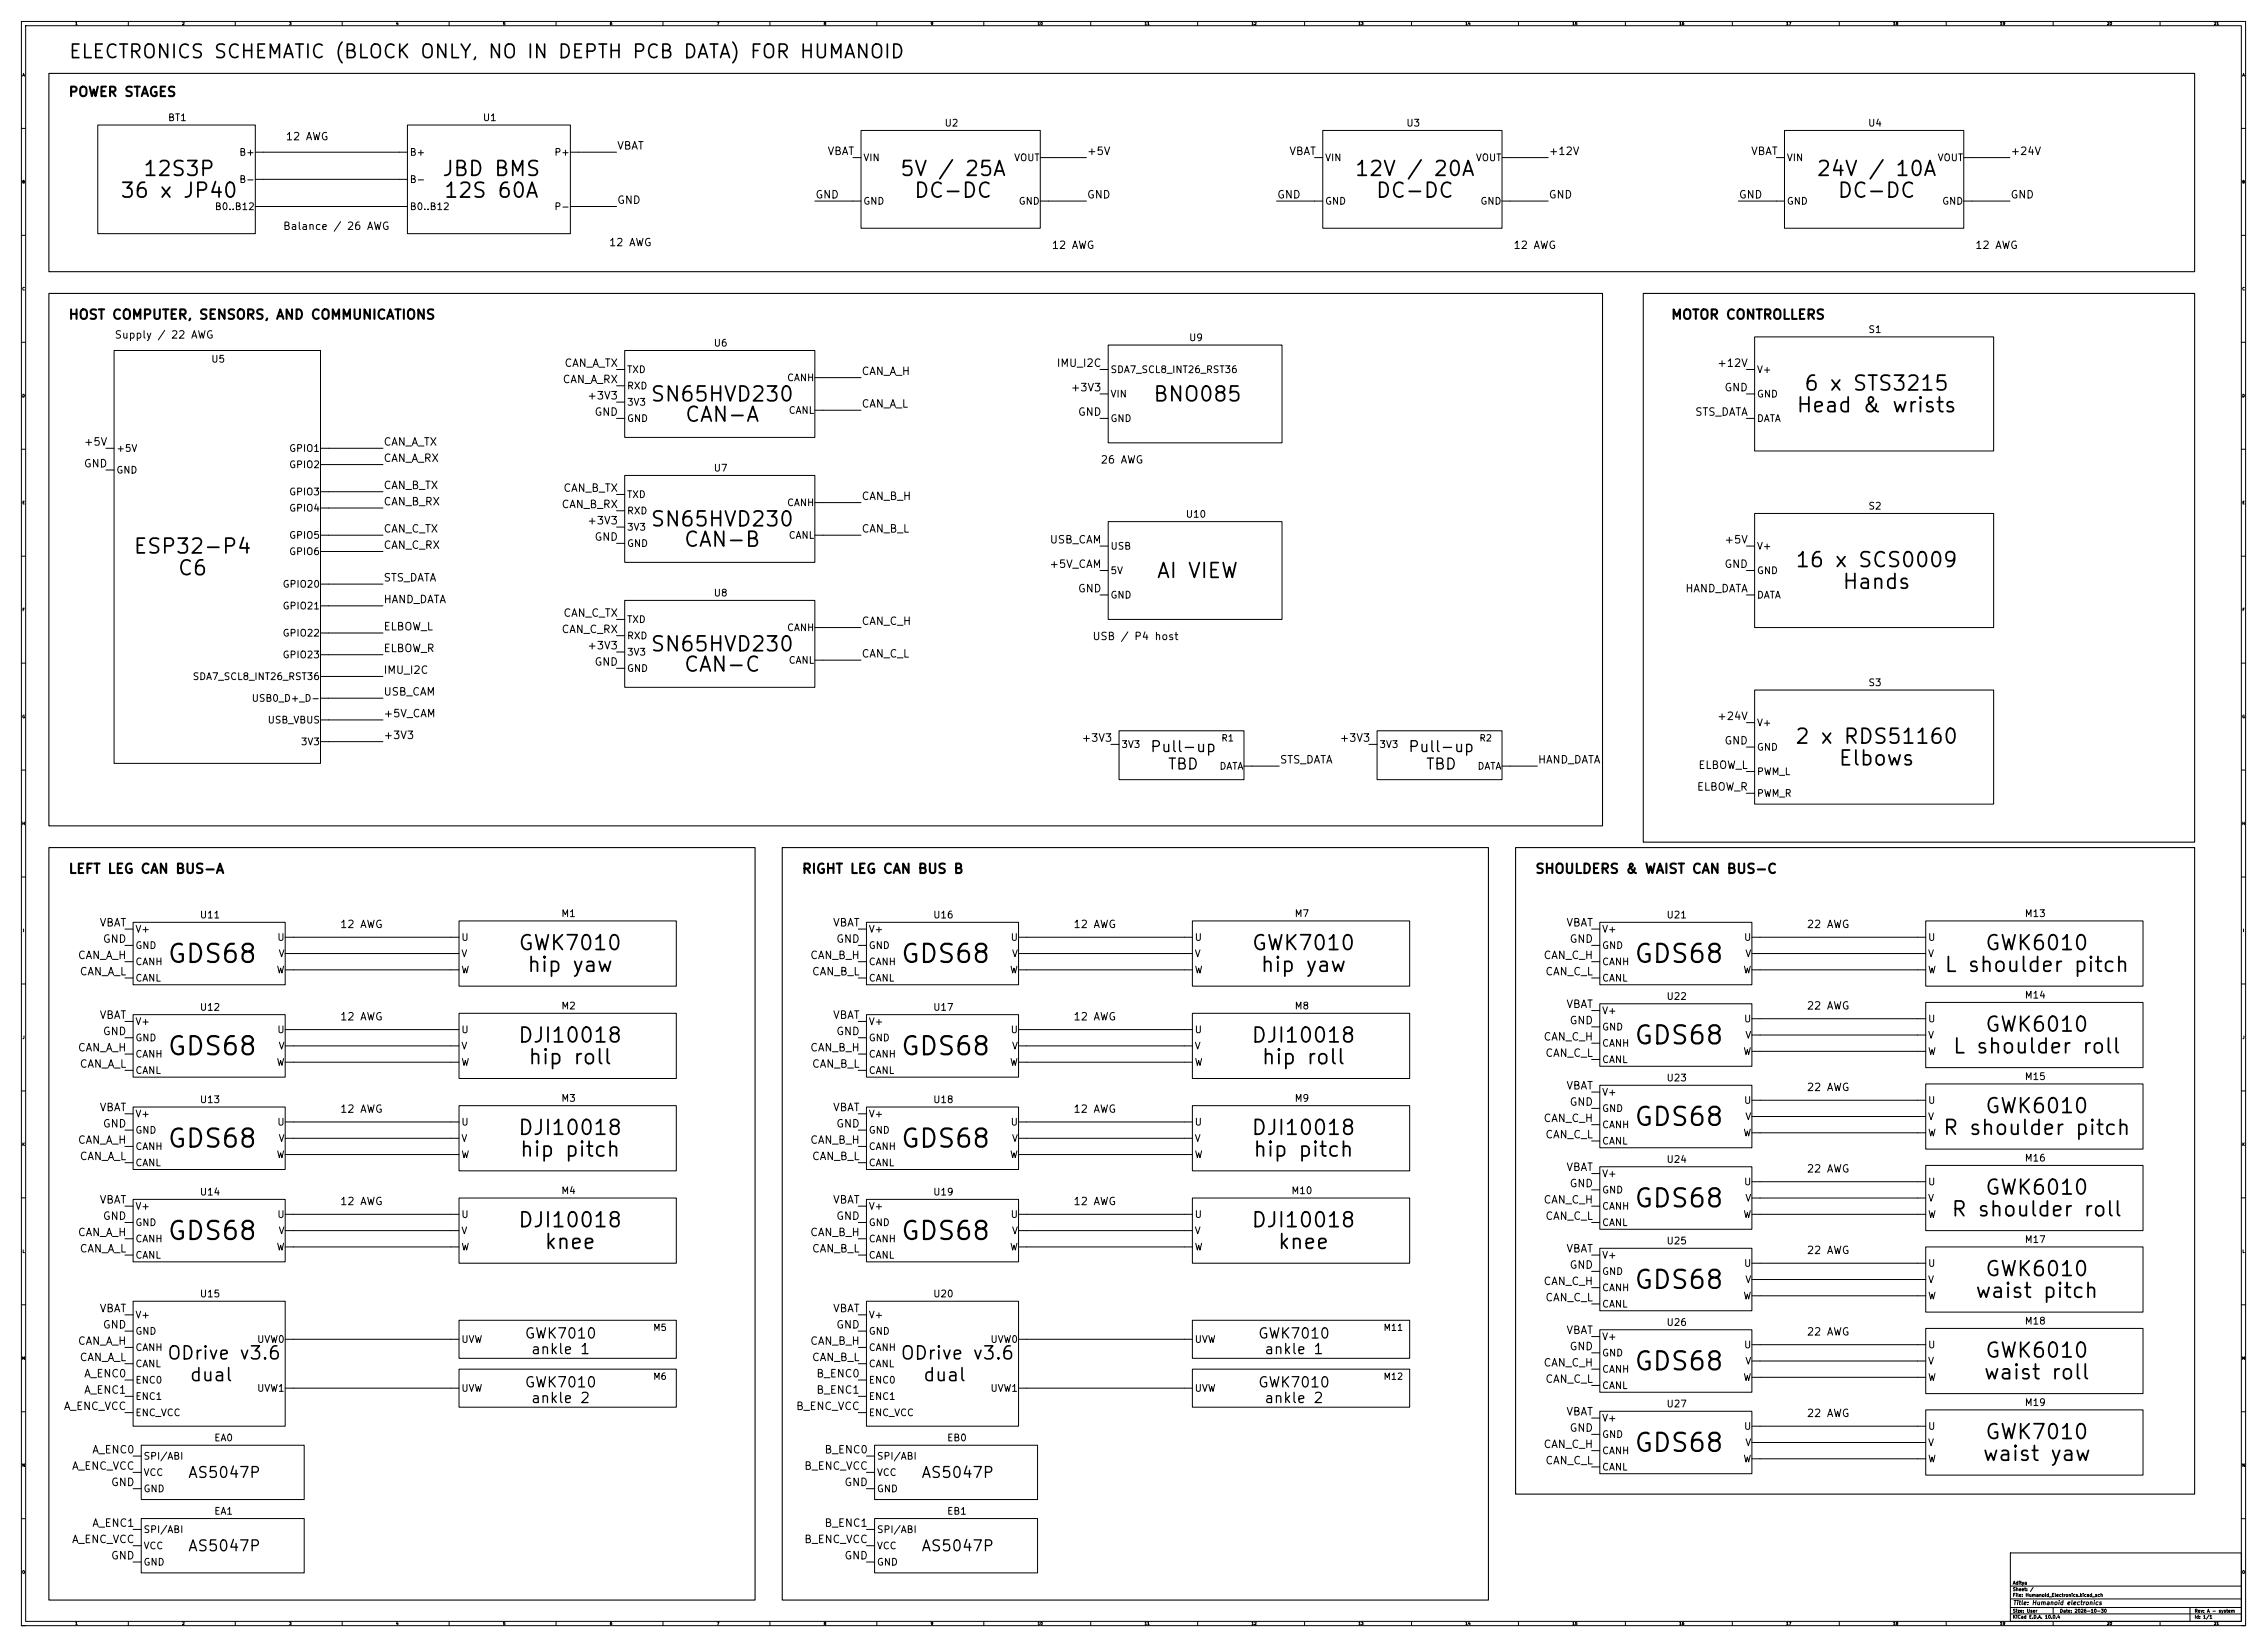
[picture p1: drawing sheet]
<svg xmlns="http://www.w3.org/2000/svg" width="1060mm" height="770mm" viewBox="0 0 1060 770" stroke-linecap="round" stroke-linejoin="round" font-family="sans-serif">
<defs><g id="words">
<g font-size="8.5">
<text x="78" y="452">GDS68</text>
<text x="421" y="452">GDS68</text>
<text x="764" y="452">GDS68</text>
<text x="764" y="490">GDS68</text>
<text x="78" y="495">GDS68</text>
<text x="421" y="495">GDS68</text>
<text x="764" y="528">GDS68</text>
<text x="78" y="539">GDS68</text>
<text x="421" y="539">GDS68</text>
<text x="764" y="567">GDS68</text>
<text x="78" y="582">GDS68</text>
<text x="421" y="582">GDS68</text>
<text x="764" y="605">GDS68</text>
<text x="764" y="643">GDS68</text>
<text x="764" y="681">GDS68</text>
</g>
<g font-size="6.9">
<text x="66" y="84">12S3P</text>
<text x="206" y="84">JBD BMS</text>
<text x="420" y="84">5V / 25A</text>
<text x="633" y="84">12V / 20A</text>
<text x="849" y="84">24V / 10A</text>
<text x="56" y="94">36 x JP40</text>
<text x="207" y="94">12S 60A</text>
<text x="427" y="94">DC-DC</text>
<text x="643" y="94">DC-DC</text>
<text x="859" y="94">DC-DC</text>
<text x="843" y="184">6 x STS3215</text>
<text x="304" y="189">SN65HVD230</text>
<text x="539" y="189">BNO085</text>
<text x="840" y="195">Head &amp; wrists</text>
<text x="320" y="199">CAN-A</text>
<text x="304" y="248">SN65HVD230</text>
<text x="319" y="257">CAN-B</text>
<text x="62" y="261">ESP32-P4</text>
<text x="839" y="267">16 x SCS0009</text>
<text x="83" y="271">C6</text>
<text x="540" y="272">AI VIEW</text>
<text x="861" y="277">Hands</text>
<text x="304" y="306">SN65HVD230</text>
<text x="319" y="316">CAN-C</text>
<text x="839" y="349">2 x RDS51160</text>
<text x="859" y="360">Elbows</text>
<text x="242" y="446">GWK7010</text>
<text x="585" y="446">GWK7010</text>
<text x="928" y="446">GWK6010</text>
<text x="246" y="456">hip yaw</text>
<text x="589" y="456">hip yaw</text>
<text x="909" y="456">L shoulder pitch</text>
<text x="928" y="484">GWK6010</text>
<text x="242" y="489">DJI10018</text>
<text x="585" y="489">DJI10018</text>
<text x="913" y="494">L shoulder roll</text>
<text x="247" y="499">hip roll</text>
<text x="589" y="499">hip roll</text>
<text x="928" y="522">GWK6010</text>
<text x="242" y="532">DJI10018</text>
<text x="585" y="532">DJI10018</text>
<text x="908" y="532">R shoulder pitch</text>
<text x="243" y="543">hip pitch</text>
<text x="585" y="543">hip pitch</text>
<text x="928" y="560">GWK6010</text>
<text x="242" y="576">DJI10018</text>
<text x="585" y="576">DJI10018</text>
<text x="912" y="570">R shoulder roll</text>
<text x="254" y="586">knee</text>
<text x="597" y="586">knee</text>
<text x="928" y="598">GWK6010</text>
<text x="923" y="609">waist pitch</text>
<text x="928" y="636">GWK6010</text>
<text x="927" y="647">waist roll</text>
<text x="928" y="675">GWK7010</text>
<text x="927" y="685">waist yaw</text>
</g>
<text font-size="6.3" x="32" y="29">ELECTRONICS SCHEMATIC (BLOCK ONLY, NO IN DEPTH PCB DATA) FOR HUMANOID</text>
<g font-size="6.1">
<text x="78" y="637">ODrive v3.6</text>
<text x="421" y="637">ODrive v3.6</text>
<text x="88" y="647">dual</text>
<text x="431" y="647">dual</text>
</g>
<g font-size="5.1">
<text x="537" y="353">Pull-up</text>
<text x="658" y="353">Pull-up</text>
<text x="546" y="361">TBD</text>
<text x="666" y="361">TBD</text>
<text x="88" y="692">AS5047P</text>
<text x="430" y="692">AS5047P</text>
<text x="88" y="727">AS5047P</text>
<text x="430" y="727">AS5047P</text>
</g>
<g font-size="4.8">
<text x="245" y="627">GWK7010</text>
<text x="588" y="627">GWK7010</text>
<text x="248" y="634">ankle 1</text>
<text x="591" y="634">ankle 1</text>
<text x="245" y="650">GWK7010</text>
<text x="588" y="650">GWK7010</text>
<text x="248" y="657">ankle 2</text>
<text x="591" y="657">ankle 2</text>
</g>
<g font-size="4.4">
<text x="32" y="46">POWER STAGES</text>
<text x="32" y="150">HOST COMPUTER, SENSORS, AND COMMUNICATIONS</text>
<text x="781" y="150">MOTOR CONTROLLERS</text>
<text x="32" y="410">LEFT LEG CAN BUS-A</text>
<text x="375" y="410">RIGHT LEG CAN BUS B</text>
<text x="718" y="410">SHOULDERS &amp; WAIST CAN BUS-C</text>
</g>
<g font-size="3.6">
<text x="288" y="71">VBAT</text>
<text x="387" y="73">VBAT</text>
<text x="508" y="73">+5V</text>
<text x="603" y="73">VBAT</text>
<text x="724" y="73">+12V</text>
<text x="818" y="73">VBAT</text>
<text x="940" y="73">+24V</text>
<text x="381" y="94">GND</text>
<text x="508" y="94">GND</text>
<text x="597" y="94">GND</text>
<text x="724" y="94">GND</text>
<text x="813" y="94">GND</text>
<text x="940" y="94">GND</text>
<text x="288" y="96">GND</text>
<text x="264" y="172">CAN_A_TX</text>
<text x="494" y="172">IMU_I2C</text>
<text x="803" y="172">+12V</text>
<text x="403" y="176">CAN_A_H</text>
<text x="263" y="180">CAN_A_RX</text>
<text x="500" y="184">+3V3</text>
<text x="806" y="184">GND</text>
<text x="274" y="188">+3V3</text>
<text x="403" y="191">CAN_A_L</text>
<text x="278" y="195">GND</text>
<text x="504" y="195">GND</text>
<text x="792" y="195">STS_DATA</text>
<text x="39" y="209">+5V</text>
<text x="179" y="209">CAN_A_TX</text>
<text x="39" y="219">GND</text>
<text x="179" y="217">CAN_A_RX</text>
<text x="179" y="230">CAN_B_TX</text>
<text x="263" y="231">CAN_B_TX</text>
<text x="179" y="237">CAN_B_RX</text>
<text x="262" y="238">CAN_B_RX</text>
<text x="403" y="235">CAN_B_H</text>
<text x="179" y="250">CAN_C_TX</text>
<text x="274" y="246">+3V3</text>
<text x="403" y="250">CAN_B_L</text>
<text x="179" y="257">CAN_C_RX</text>
<text x="278" y="254">GND</text>
<text x="491" y="255">USB_CAM</text>
<text x="806" y="255">+5V</text>
<text x="490" y="266">+5V_CAM</text>
<text x="806" y="266">GND</text>
<text x="179" y="273">STS_DATA</text>
<text x="504" y="278">GND</text>
<text x="788" y="278">HAND_DATA</text>
<text x="179" y="283">HAND_DATA</text>
<text x="263" y="289">CAN_C_TX</text>
<text x="403" y="293">CAN_C_H</text>
<text x="179" y="296">ELBOW_L</text>
<text x="262" y="297">CAN_C_RX</text>
<text x="179" y="306">ELBOW_R</text>
<text x="274" y="304">+3V3</text>
<text x="403" y="308">CAN_C_L</text>
<text x="179" y="316">IMU_I2C</text>
<text x="278" y="312">GND</text>
<text x="179" y="326">USB_CAM</text>
<text x="179" y="336">+5V_CAM</text>
<text x="803" y="338">+24V</text>
<text x="179" y="346">+3V3</text>
<text x="505" y="348">+3V3</text>
<text x="626" y="348">+3V3</text>
<text x="806" y="349">GND</text>
<text x="598" y="358">STS_DATA</text>
<text x="719" y="358">HAND_DATA</text>
<text x="794" y="360">ELBOW_L</text>
<text x="793" y="371">ELBOW_R</text>
<text x="46" y="434">VBAT</text>
<text x="389" y="434">VBAT</text>
<text x="732" y="434">VBAT</text>
<text x="48" y="442">GND</text>
<text x="391" y="442">GND</text>
<text x="734" y="442">GND</text>
<text x="36" y="449">CAN_A_H</text>
<text x="379" y="449">CAN_B_H</text>
<text x="721" y="449">CAN_C_H</text>
<text x="37" y="457">CAN_A_L</text>
<text x="379" y="457">CAN_B_L</text>
<text x="722" y="457">CAN_C_L</text>
<text x="732" y="472">VBAT</text>
<text x="46" y="477">VBAT</text>
<text x="389" y="477">VBAT</text>
<text x="734" y="480">GND</text>
<text x="48" y="485">GND</text>
<text x="391" y="485">GND</text>
<text x="721" y="487">CAN_C_H</text>
<text x="36" y="492">CAN_A_H</text>
<text x="379" y="492">CAN_B_H</text>
<text x="722" y="495">CAN_C_L</text>
<text x="37" y="500">CAN_A_L</text>
<text x="379" y="500">CAN_B_L</text>
<text x="732" y="510">VBAT</text>
<text x="46" y="520">VBAT</text>
<text x="389" y="520">VBAT</text>
<text x="734" y="518">GND</text>
<text x="721" y="525">CAN_C_H</text>
<text x="48" y="528">GND</text>
<text x="391" y="528">GND</text>
<text x="722" y="533">CAN_C_L</text>
<text x="36" y="536">CAN_A_H</text>
<text x="379" y="536">CAN_B_H</text>
<text x="37" y="543">CAN_A_L</text>
<text x="379" y="543">CAN_B_L</text>
<text x="732" y="548">VBAT</text>
<text x="734" y="556">GND</text>
<text x="46" y="564">VBAT</text>
<text x="389" y="564">VBAT</text>
<text x="721" y="564">CAN_C_H</text>
<text x="48" y="571">GND</text>
<text x="391" y="571">GND</text>
<text x="722" y="571">CAN_C_L</text>
<text x="36" y="579">CAN_A_H</text>
<text x="379" y="579">CAN_B_H</text>
<text x="37" y="586">CAN_A_L</text>
<text x="379" y="586">CAN_B_L</text>
<text x="732" y="586">VBAT</text>
<text x="734" y="594">GND</text>
<text x="721" y="602">CAN_C_H</text>
<text x="722" y="609">CAN_C_L</text>
<text x="46" y="614">VBAT</text>
<text x="389" y="614">VBAT</text>
<text x="48" y="622">GND</text>
<text x="391" y="622">GND</text>
<text x="36" y="630">CAN_A_H</text>
<text x="379" y="630">CAN_B_H</text>
<text x="732" y="625">VBAT</text>
<text x="734" y="632">GND</text>
<text x="37" y="637">CAN_A_L</text>
<text x="379" y="637">CAN_B_L</text>
<text x="721" y="640">CAN_C_H</text>
<text x="39" y="645">A_ENC0</text>
<text x="381" y="645">B_ENC0</text>
<text x="722" y="647">CAN_C_L</text>
<text x="39" y="652">A_ENC1</text>
<text x="381" y="652">B_ENC1</text>
<text x="30" y="660">A_ENC_VCC</text>
<text x="372" y="660">B_ENC_VCC</text>
<text x="732" y="663">VBAT</text>
<text x="734" y="670">GND</text>
<text x="721" y="678">CAN_C_H</text>
<text x="43" y="680">A_ENC0</text>
<text x="385" y="680">B_ENC0</text>
<text x="33" y="688">A_ENC_VCC</text>
<text x="376" y="688">B_ENC_VCC</text>
<text x="722" y="685">CAN_C_L</text>
<text x="52" y="696">GND</text>
<text x="395" y="696">GND</text>
<text x="43" y="715">A_ENC1</text>
<text x="385" y="715">B_ENC1</text>
<text x="33" y="722">A_ENC_VCC</text>
<text x="376" y="722">B_ENC_VCC</text>
<text x="52" y="730">GND</text>
<text x="395" y="730">GND</text>
</g>
<g font-size="3.5">
<text x="133" y="66">12 AWG</text>
<text x="132" y="108">Balance / 26 AWG</text>
<text x="284" y="116">12 AWG</text>
<text x="491" y="117">12 AWG</text>
<text x="707" y="117">12 AWG</text>
<text x="923" y="117">12 AWG</text>
<text x="53" y="159">Supply / 22 AWG</text>
<text x="514" y="218">26 AWG</text>
<text x="511" y="300">USB / P4 host</text>
<text x="159" y="435">12 AWG</text>
<text x="502" y="435">12 AWG</text>
<text x="845" y="435">22 AWG</text>
<text x="845" y="473">22 AWG</text>
<text x="159" y="478">12 AWG</text>
<text x="502" y="478">12 AWG</text>
<text x="845" y="511">22 AWG</text>
<text x="159" y="521">12 AWG</text>
<text x="502" y="521">12 AWG</text>
<text x="845" y="549">22 AWG</text>
<text x="159" y="564">12 AWG</text>
<text x="502" y="564">12 AWG</text>
<text x="845" y="587">22 AWG</text>
<text x="845" y="625">22 AWG</text>
<text x="845" y="663">22 AWG</text>
</g>
<g font-size="3.2">
<text x="78" y="57">BT1</text>
<text x="225" y="57">U1</text>
<text x="441" y="60">U2</text>
<text x="657" y="60">U3</text>
<text x="873" y="60">U4</text>
<text x="112" y="74">B+</text>
<text x="191" y="74">B+</text>
<text x="259" y="74">P+</text>
<text x="403" y="76">VIN</text>
<text x="474" y="76">VOUT</text>
<text x="619" y="76">VIN</text>
<text x="690" y="76">VOUT</text>
<text x="835" y="76">VIN</text>
<text x="906" y="76">VOUT</text>
<text x="112" y="86">B-</text>
<text x="191" y="86">B-</text>
<text x="100" y="99">B0..B12</text>
<text x="191" y="99">B0..B12</text>
<text x="259" y="99">P-</text>
<text x="403" y="96">GND</text>
<text x="476" y="96">GND</text>
<text x="619" y="96">GND</text>
<text x="692" y="96">GND</text>
<text x="835" y="96">GND</text>
<text x="908" y="96">GND</text>
<text x="556" y="160">U9</text>
<text x="873" y="156">S1</text>
<text x="333" y="163">U6</text>
<text x="98" y="170">U5</text>
<text x="293" y="175">TXD</text>
<text x="368" y="179">CANH</text>
<text x="519" y="175">SDA7_SCL8_INT26_RST36</text>
<text x="821" y="175">V+</text>
<text x="293" y="183">RXD</text>
<text x="293" y="190">3V3</text>
<text x="519" y="187">VIN</text>
<text x="821" y="187">GND</text>
<text x="368" y="194">CANL</text>
<text x="293" y="198">GND</text>
<text x="519" y="198">GND</text>
<text x="821" y="198">DATA</text>
<text x="54" y="212">+5V</text>
<text x="135" y="212">GPIO1</text>
<text x="135" y="220">GPIO2</text>
<text x="333" y="221">U7</text>
<text x="54" y="222">GND</text>
<text x="135" y="232">GPIO3</text>
<text x="293" y="234">TXD</text>
<text x="135" y="240">GPIO4</text>
<text x="368" y="237">CANH</text>
<text x="873" y="239">S2</text>
<text x="293" y="241">RXD</text>
<text x="554" y="243">U10</text>
<text x="293" y="249">3V3</text>
<text x="135" y="253">GPIO5</text>
<text x="293" y="256">GND</text>
<text x="368" y="253">CANL</text>
<text x="519" y="258">USB</text>
<text x="821" y="258">V+</text>
<text x="135" y="260">GPIO6</text>
<text x="519" y="269">5V</text>
<text x="821" y="269">GND</text>
<text x="132" y="276">GPIO20</text>
<text x="333" y="280">U8</text>
<text x="519" y="281">GND</text>
<text x="821" y="281">DATA</text>
<text x="132" y="286">GPIO21</text>
<text x="293" y="292">TXD</text>
<text x="132" y="298">GPIO22</text>
<text x="293" y="300">RXD</text>
<text x="368" y="296">CANH</text>
<text x="132" y="309">GPIO23</text>
<text x="293" y="307">3V3</text>
<text x="368" y="311">CANL</text>
<text x="293" y="315">GND</text>
<text x="90" y="319">SDA7_SCL8_INT26_RST36</text>
<text x="873" y="322">S3</text>
<text x="117" y="329">USB0_D+_D-</text>
<text x="125" y="339">USB_VBUS</text>
<text x="821" y="340">V+</text>
<text x="140" y="349">3V3</text>
<text x="524" y="350">3V3</text>
<text x="645" y="350">3V3</text>
<text x="821" y="352">GND</text>
<text x="570" y="361">DATA</text>
<text x="691" y="361">DATA</text>
<text x="821" y="363">PWM_L</text>
<text x="821" y="373">PWM_R</text>
<text x="93" y="430">U11</text>
<text x="262" y="430">M1</text>
<text x="436" y="430">U16</text>
<text x="605" y="430">M7</text>
<text x="779" y="430">U21</text>
<text x="946" y="430">M13</text>
<text x="63" y="437">V+</text>
<text x="406" y="437">V+</text>
<text x="749" y="437">V+</text>
<text x="129" y="441">U</text>
<text x="215" y="441">U</text>
<text x="472" y="441">U</text>
<text x="558" y="441">U</text>
<text x="815" y="441">U</text>
<text x="901" y="441">U</text>
<text x="63" y="444">GND</text>
<text x="130" y="448">V</text>
<text x="215" y="448">V</text>
<text x="406" y="444">GND</text>
<text x="473" y="448">V</text>
<text x="558" y="448">V</text>
<text x="749" y="444">GND</text>
<text x="816" y="448">V</text>
<text x="901" y="448">V</text>
<text x="63" y="452">CANH</text>
<text x="129" y="456">W</text>
<text x="215" y="456">W</text>
<text x="406" y="452">CANH</text>
<text x="472" y="456">W</text>
<text x="558" y="456">W</text>
<text x="749" y="452">CANH</text>
<text x="815" y="456">W</text>
<text x="901" y="456">W</text>
<text x="63" y="460">CANL</text>
<text x="406" y="460">CANL</text>
<text x="749" y="460">CANL</text>
<text x="946" y="468">M14</text>
<text x="93" y="473">U12</text>
<text x="262" y="473">M2</text>
<text x="436" y="473">U17</text>
<text x="605" y="473">M8</text>
<text x="779" y="468">U22</text>
<text x="63" y="480">V+</text>
<text x="406" y="480">V+</text>
<text x="749" y="475">V+</text>
<text x="815" y="479">U</text>
<text x="901" y="479">U</text>
<text x="129" y="484">U</text>
<text x="215" y="484">U</text>
<text x="472" y="484">U</text>
<text x="558" y="484">U</text>
<text x="749" y="483">GND</text>
<text x="63" y="488">GND</text>
<text x="130" y="491">V</text>
<text x="215" y="491">V</text>
<text x="406" y="488">GND</text>
<text x="473" y="491">V</text>
<text x="558" y="491">V</text>
<text x="749" y="490">CANH</text>
<text x="816" y="486">V</text>
<text x="901" y="486">V</text>
<text x="63" y="495">CANH</text>
<text x="406" y="495">CANH</text>
<text x="749" y="498">CANL</text>
<text x="815" y="494">W</text>
<text x="901" y="494">W</text>
<text x="63" y="503">CANL</text>
<text x="129" y="499">W</text>
<text x="215" y="499">W</text>
<text x="406" y="503">CANL</text>
<text x="472" y="499">W</text>
<text x="558" y="499">W</text>
<text x="779" y="506">U23</text>
<text x="946" y="506">M15</text>
<text x="262" y="516">M3</text>
<text x="605" y="516">M9</text>
<text x="749" y="513">V+</text>
<text x="93" y="516">U13</text>
<text x="436" y="516">U18</text>
<text x="749" y="521">GND</text>
<text x="815" y="517">U</text>
<text x="901" y="517">U</text>
<text x="63" y="523">V+</text>
<text x="129" y="527">U</text>
<text x="215" y="527">U</text>
<text x="406" y="523">V+</text>
<text x="472" y="527">U</text>
<text x="558" y="527">U</text>
<text x="816" y="524">V</text>
<text x="901" y="524">V</text>
<text x="63" y="531">GND</text>
<text x="406" y="531">GND</text>
<text x="749" y="528">CANH</text>
<text x="815" y="532">W</text>
<text x="901" y="532">W</text>
<text x="63" y="538">CANH</text>
<text x="130" y="535">V</text>
<text x="215" y="535">V</text>
<text x="406" y="538">CANH</text>
<text x="473" y="535">V</text>
<text x="558" y="535">V</text>
<text x="749" y="536">CANL</text>
<text x="129" y="542">W</text>
<text x="215" y="542">W</text>
<text x="472" y="542">W</text>
<text x="558" y="542">W</text>
<text x="779" y="544">U24</text>
<text x="946" y="544">M16</text>
<text x="63" y="546">CANL</text>
<text x="406" y="546">CANL</text>
<text x="749" y="551">V+</text>
<text x="815" y="555">U</text>
<text x="901" y="555">U</text>
<text x="93" y="560">U14</text>
<text x="262" y="559">M4</text>
<text x="436" y="560">U19</text>
<text x="604" y="559">M10</text>
<text x="749" y="559">GND</text>
<text x="816" y="563">V</text>
<text x="901" y="563">V</text>
<text x="63" y="566">V+</text>
<text x="406" y="566">V+</text>
<text x="749" y="566">CANH</text>
<text x="63" y="574">GND</text>
<text x="129" y="570">U</text>
<text x="215" y="570">U</text>
<text x="406" y="574">GND</text>
<text x="472" y="570">U</text>
<text x="558" y="570">U</text>
<text x="749" y="574">CANL</text>
<text x="815" y="570">W</text>
<text x="901" y="570">W</text>
<text x="63" y="582">CANH</text>
<text x="130" y="578">V</text>
<text x="215" y="578">V</text>
<text x="406" y="582">CANH</text>
<text x="473" y="578">V</text>
<text x="558" y="578">V</text>
<text x="946" y="582">M17</text>
<text x="129" y="585">W</text>
<text x="215" y="585">W</text>
<text x="472" y="585">W</text>
<text x="558" y="585">W</text>
<text x="779" y="583">U25</text>
<text x="63" y="589">CANL</text>
<text x="406" y="589">CANL</text>
<text x="749" y="589">V+</text>
<text x="815" y="593">U</text>
<text x="901" y="593">U</text>
<text x="749" y="597">GND</text>
<text x="749" y="604">CANH</text>
<text x="816" y="601">V</text>
<text x="901" y="601">V</text>
<text x="93" y="607">U15</text>
<text x="436" y="607">U20</text>
<text x="815" y="608">W</text>
<text x="901" y="608">W</text>
<text x="63" y="617">V+</text>
<text x="406" y="617">V+</text>
<text x="749" y="612">CANL</text>
<text x="779" y="621">U26</text>
<text x="946" y="620">M18</text>
<text x="63" y="625">GND</text>
<text x="120" y="629">UVW0</text>
<text x="215" y="629">UVW</text>
<text x="406" y="625">GND</text>
<text x="463" y="629">UVW0</text>
<text x="558" y="629">UVW</text>
<text x="749" y="627">V+</text>
<text x="63" y="632">CANH</text>
<text x="406" y="632">CANH</text>
<text x="749" y="635">GND</text>
<text x="815" y="631">U</text>
<text x="901" y="631">U</text>
<text x="63" y="640">CANL</text>
<text x="406" y="640">CANL</text>
<text x="816" y="639">V</text>
<text x="901" y="639">V</text>
<text x="63" y="648">ENC0</text>
<text x="406" y="648">ENC0</text>
<text x="749" y="643">CANH</text>
<text x="815" y="646">W</text>
<text x="901" y="646">W</text>
<text x="120" y="651">UVW1</text>
<text x="215" y="651">UVW</text>
<text x="463" y="651">UVW1</text>
<text x="558" y="651">UVW</text>
<text x="749" y="650">CANL</text>
<text x="63" y="655">ENC1</text>
<text x="406" y="655">ENC1</text>
<text x="779" y="659">U27</text>
<text x="946" y="658">M19</text>
<text x="63" y="663">ENC_VCC</text>
<text x="406" y="663">ENC_VCC</text>
<text x="749" y="665">V+</text>
<text x="815" y="669">U</text>
<text x="901" y="669">U</text>
<text x="100" y="675">EA0</text>
<text x="443" y="675">EB0</text>
<text x="749" y="673">GND</text>
<text x="816" y="677">V</text>
<text x="901" y="677">V</text>
<text x="67" y="683">SPI/ABI</text>
<text x="410" y="683">SPI/ABI</text>
<text x="749" y="681">CANH</text>
<text x="749" y="688">CANL</text>
<text x="815" y="684">W</text>
<text x="901" y="684">W</text>
<text x="67" y="691">VCC</text>
<text x="410" y="691">VCC</text>
<text x="67" y="698">GND</text>
<text x="410" y="698">GND</text>
<text x="100" y="709">EA1</text>
<text x="443" y="709">EB1</text>
<text x="67" y="717">SPI/ABI</text>
<text x="410" y="717">SPI/ABI</text>
<text x="67" y="725">VCC</text>
<text x="410" y="725">VCC</text>
<text x="67" y="733">GND</text>
<text x="410" y="733">GND</text>
</g>
<g font-size="3">
<text x="571" y="347">R1</text>
<text x="691" y="347">R2</text>
<text x="305" y="623">M5</text>
<text x="647" y="623">M11</text>
<text x="305" y="646">M6</text>
<text x="647" y="646">M12</text>
</g>
<text font-size="2" x="941" y="751">Title: Humanoid electronics</text>
<g font-size="1.5">
<text x="941" y="741">Aditya</text>
<text x="941" y="747">File: Humanoid_Electronics.kicad_sch</text>
<text x="941" y="744">Sheet: /</text>
<text x="941" y="754">Size: User</text>
<text x="963" y="754">Date: 2026-10-30</text>
<text x="1026" y="754">Rev: A - system</text>
<text x="941" y="757">KiCad E.D.A. 10.0.4</text>
<text x="1026" y="757">Id: 1/1</text>
</g>
<g font-size="1.3">
<text x="35" y="12">1</text>
<text x="85" y="12">2</text>
<text x="135" y="12">3</text>
<text x="185" y="12">4</text>
<text x="235" y="12">5</text>
<text x="285" y="12">6</text>
<text x="335" y="12">7</text>
<text x="385" y="12">8</text>
<text x="435" y="12">9</text>
<text x="485" y="12">10</text>
<text x="535" y="12">11</text>
<text x="585" y="12">12</text>
<text x="635" y="12">13</text>
<text x="685" y="12">14</text>
<text x="735" y="12">15</text>
<text x="785" y="12">16</text>
<text x="835" y="12">17</text>
<text x="885" y="12">18</text>
<text x="935" y="12">19</text>
<text x="985" y="12">20</text>
<text x="1035" y="12">21</text>
<text x="10" y="36">A</text>
<text x="1048" y="36">A</text>
<text x="10" y="86">B</text>
<text x="1048" y="86">B</text>
<text x="10" y="136">C</text>
<text x="1048" y="136">C</text>
<text x="10" y="186">D</text>
<text x="1048" y="186">D</text>
<text x="10" y="236">E</text>
<text x="1048" y="236">E</text>
<text x="10" y="286">F</text>
<text x="1048" y="286">F</text>
<text x="10" y="336">G</text>
<text x="1048" y="336">G</text>
<text x="10" y="386">H</text>
<text x="1048" y="386">H</text>
<text x="11" y="436">I</text>
<text x="1049" y="436">I</text>
<text x="10" y="486">J</text>
<text x="1048" y="486">J</text>
<text x="10" y="536">K</text>
<text x="1048" y="536">K</text>
<text x="10" y="586">L</text>
<text x="1048" y="586">L</text>
<text x="10" y="636">M</text>
<text x="1048" y="636">M</text>
<text x="10" y="686">N</text>
<text x="1048" y="686">N</text>
<text x="10" y="736">O</text>
<text x="1048" y="736">O</text>
<text x="35" y="760">1</text>
<text x="85" y="760">2</text>
<text x="135" y="760">3</text>
<text x="185" y="760">4</text>
<text x="235" y="760">5</text>
<text x="285" y="760">6</text>
<text x="335" y="760">7</text>
<text x="385" y="760">8</text>
<text x="435" y="760">9</text>
<text x="485" y="760">10</text>
<text x="535" y="760">11</text>
<text x="585" y="760">12</text>
<text x="635" y="760">13</text>
<text x="685" y="760">14</text>
<text x="735" y="760">15</text>
<text x="785" y="760">16</text>
<text x="835" y="760">17</text>
<text x="885" y="760">18</text>
<text x="935" y="760">19</text>
<text x="985" y="760">20</text>
<text x="1035" y="760">21</text>
</g>
</g></defs>
<g fill="none" stroke="#000" stroke-width=".47">
<path d="M10 10h1040v750h-1040zM12 12h1036v746h-1036zM60 10v2M110 10v2M160 10v2M210 10v2M260 10v2M310 10v2M360 10v2M410 10v2M460 10v2M510 10v2"/>
<path d="M560 10v2M610 10v2M660 10v2M710 10v2M760 10v2M810 10v2M860 10v2M910 10v2M960 10v2M1010 10v2M46 58h73v51h-73zM190 58h77v51h-77z"/>
<path d="M10 60h2M119 71h71M267 71h21M399 74h4M403 61h83v46h-83zM486 74h22M615 74h3M618 61h84v46h-84zM702 74h22M831 74h3M834 61h84v46h-84zM918 74h22"/>
<path d="M1048 60h2M119 84h71M119 97h71M267 97h21M381 94h22M486 94h22M597 94h21M702 94h22M813 94h21M918 94h22M10 110h2M1048 110h2"/>
<path d="M820 158h112v53h-112zM10 160h2M53 164h97v193h-97zM288 173h4M292 164h89v40h-89zM381 177h22M514 173h4M518 161h81v46h-81zM817 173h3M1048 160h2M288 196h4M288 180h4"/>
<path d="M288 188h4M381 192h22M514 184h4M514 196h4M817 184h3M817 196h3M10 210h2M50 210h3M50 220h3M150 210h29M150 217h29M1048 210h2"/>
<path d="M150 230h29M150 238h29M288 231h4M288 239h4M292 222h89v41h-89zM381 235h22M150 250h29M150 258h29M288 246h4M288 254h4M381 250h22M514 255h4"/>
<path d="M518 244h81v46h-81zM817 255h3M820 240h112v53h-112zM10 260h2M150 273h29M514 267h4M514 278h4M817 267h3M817 278h3M1048 260h2M150 283h29M150 296h29"/>
<path d="M288 290h4M288 297h4M292 281h89v40h-89zM381 293h22M10 310h2M150 306h29M150 316h29M288 305h4M288 312h4M381 309h22M1048 310h2M150 326h29"/>
<path d="M150 337h29M817 338h3M820 323h112v53h-112zM150 347h29M519 348h4M523 342h59v23h-59zM582 358h16M640 348h4M644 342h58v23h-58zM702 358h17M817 349h3M10 360h2"/>
<path d="M817 361h3M817 371h3M1048 360h2M10 410h2M1048 410h2M58 434h4M62 431h71v29h-71zM133 438h82M215 431h101v30h-101zM401 434h4M405 431h71v29h-71zM476 438h82"/>
<path d="M558 431h101v30h-101zM744 434h4M748 431h71v29h-71zM819 438h81M900 431h102v30h-102zM58 442h4M58 450h4M58 457h4M133 446h82M133 453h82M401 442h4M401 450h4"/>
<path d="M401 457h4M476 446h82M476 453h82M744 442h4M744 450h4M744 457h4M819 446h81M819 453h81M10 460h2M58 478h4M62 474h71v30h-71zM215 474h101v30h-101z"/>
<path d="M401 478h4M405 474h71v30h-71zM558 474h101v30h-101zM744 472h4M748 469h71v30h-71zM819 476h81M900 469h102v30h-102zM1048 460h2M58 485h4M58 493h4M133 481h82M133 489h82"/>
<path d="M133 497h82M401 485h4M401 493h4M476 481h82M476 489h82M476 497h82M744 480h4M744 488h4M744 495h4M819 484h81M819 492h81M10 510h2"/>
<path d="M58 500h4M62 518h71v29h-71zM215 517h101v30h-101zM401 500h4M405 518h71v29h-71zM558 517h101v30h-101zM744 511h4M744 518h4M748 507h71v30h-71zM819 514h81M900 507h102v30h-102zM1048 510h2"/>
<path d="M58 521h4M58 528h4M58 536h4M133 525h82M133 532h82M133 540h82M401 521h4M401 528h4M401 536h4M476 525h82M476 532h82M476 540h82"/>
<path d="M744 526h4M744 533h4M819 522h81M819 530h81M58 544h4M401 544h4M744 549h4M744 556h4M748 545h71v30h-71zM819 552h81M900 545h102v30h-102zM10 560h2"/>
<path d="M58 564h4M58 572h4M58 579h4M62 561h71v29h-71zM133 568h82M133 575h82M215 560h101v31h-101zM401 564h4M401 572h4M401 579h4M405 561h71v29h-71zM476 568h82"/>
<path d="M476 575h82M558 560h101v31h-101zM744 564h4M744 572h4M819 560h81M819 568h81M1048 560h2M58 587h4M133 583h82M401 587h4M476 583h82M744 587h4"/>
<path d="M744 594h4M748 584h71v29h-71zM819 591h81M819 598h81M900 583h102v30h-102zM10 610h2M58 615h4M62 608h71v59h-71zM215 617h101v18h-101zM401 615h4M405 608h71v59h-71zM558 617h101v18h-101z"/>
<path d="M744 602h4M744 610h4M819 606h81M1048 610h2M58 622h4M58 630h4M58 638h4M133 626h82M401 622h4M401 630h4M401 638h4M476 626h82"/>
<path d="M744 625h4M744 632h4M748 622h71v29h-71zM819 629h81M819 636h81M900 621h102v31h-102zM58 645h4M58 653h4M133 649h82M215 640h101v18h-101zM401 645h4M401 653h4"/>
<path d="M476 649h82M558 640h101v18h-101zM744 640h4M744 648h4M748 660h71v29h-71zM819 644h81M900 659h102v31h-102zM10 660h2M58 660h4M66 676h76v25h-76zM401 660h4M409 676h76v25h-76z"/>
<path d="M744 663h4M744 671h4M744 678h4M819 667h81M819 674h81M1048 660h2M62 681h4M62 688h4M62 696h4M405 681h4M405 688h4M405 696h4"/>
<path d="M744 686h4M819 682h81M10 710h2M62 715h4M66 710h76v25h-76zM405 715h4M409 710h76v25h-76zM1048 710h2M62 723h4M62 730h4M405 723h4M405 730h4"/>
<path d="M940 726h108v32h-108zM60 758v2M110 758v2M160 758v2M210 758v2M260 758v2M310 758v2M360 758v2M410 758v2M460 758v2M510 758v2M560 758v2"/>
<path d="M610 758v2M660 758v2M710 758v2M760 758v2M810 758v2M860 758v2M910 758v2M940 755h108M940 752h108M940 748h108M940 742h108M960 752v3"/>
<path d="M960 758v2M1010 758v2M1024 752v6M10 760h2M1048 760h2"/>
</g>
<path d="M23 34h1003v93h-1003zM23 137h726v249h-726zM768 137h258v257h-258zM23 396h330v352h-330zM366 396h330v352h-330zM709 396h317v303h-317z" fill="none" stroke="#000" stroke-width=".5"/>
<use href="#words"/>
</svg>
